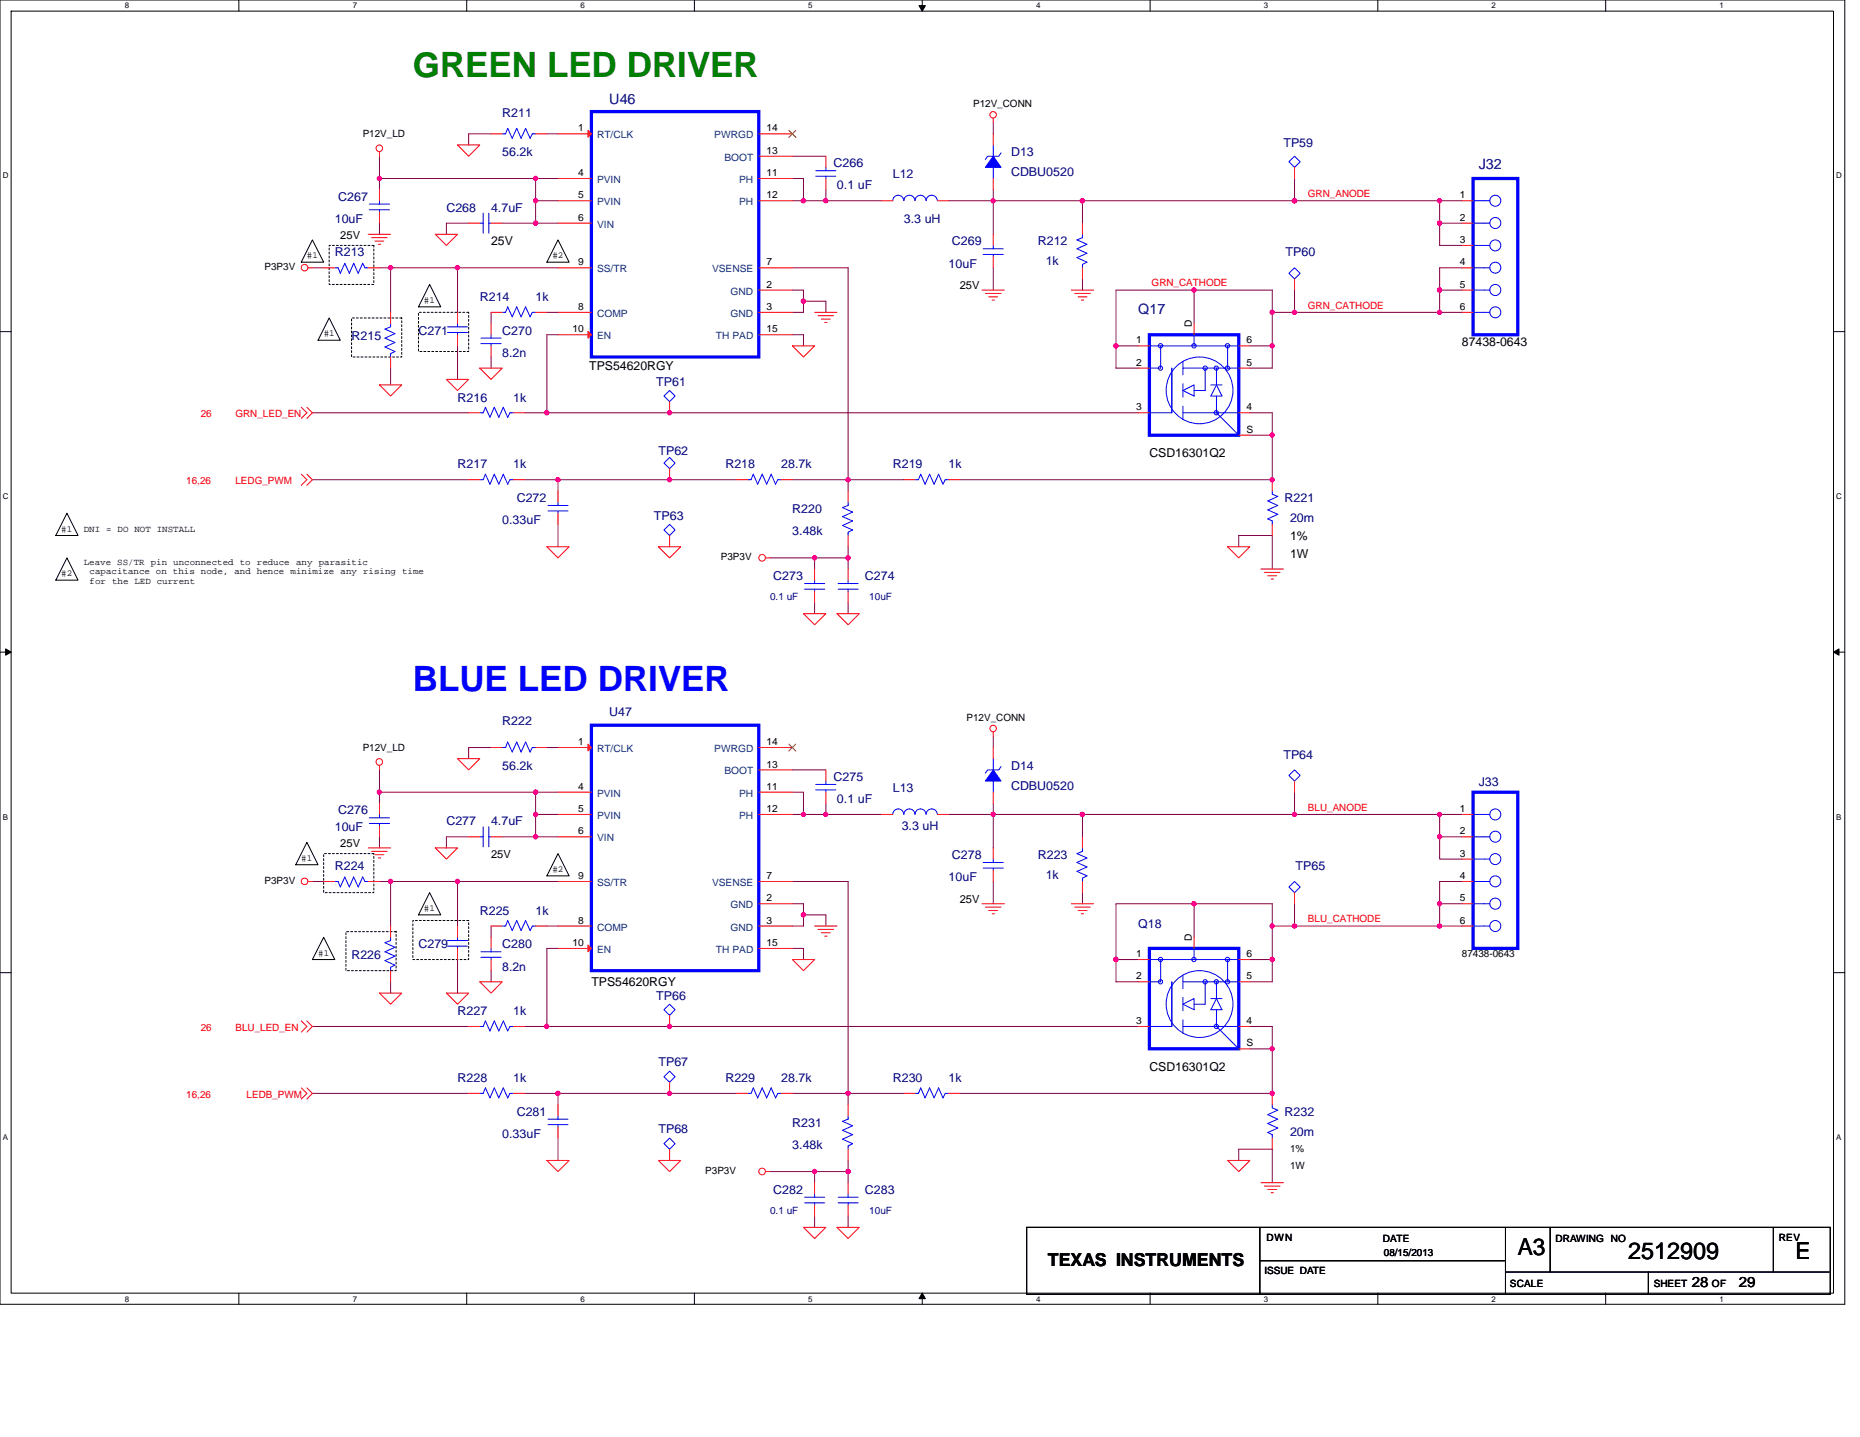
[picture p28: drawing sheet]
<svg xmlns="http://www.w3.org/2000/svg" width="279mm" height="216mm" viewBox="0 0 279 216" stroke-linecap="round" stroke-linejoin="round" font-family="sans-serif">
<defs><g id="words">
<text font-size="5.2" fill="#008000" x="62" y="11.6">GREEN LED DRIVER</text>
<text font-size="5.2" fill="#00f" x="62" y="103.8">BLUE LED DRIVER</text>
<g font-size="3.5">
<text x="228" y="188.6">A3</text>
<text x="244.6" y="189.2">2512909</text>
<text x="269.7" y="189.2">E</text>
</g>
<text font-size="2.7" x="157.4" y="190.2">TEXAS INSTRUMENTS</text>
<g font-size="2.2" fill="#000080">
<text x="91.5" y="15.7">U46</text>
<text x="222.1" y="25.4">J32</text>
<text x="171" y="47.2">Q17</text>
</g>
<g font-size="2.2">
<text x="254.1" y="193.4">28</text>
<text x="261.2" y="193.4">29</text>
</g>
<g font-size="1.8" fill="#000080">
<text x="75.4" y="17.6">R211</text>
<text x="75.4" y="23.4">56.2k</text>
<text x="151.9" y="23.4">D13</text>
<text x="192.8" y="22.1">TP59</text>
<text x="125.2" y="25.1">C266</text>
<text x="125.7" y="28.5">0.1 uF</text>
<text x="134.1" y="26.8">L12</text>
<text x="151.9" y="26.5">CDBU0520</text>
<text x="50.3" y="33.5">10uF</text>
<text x="50.8" y="30.1">C267</text>
<text x="67.1" y="31.8">C268</text>
<text x="73.8" y="31.8">4.7uF</text>
<text x="135.8" y="33.5">3.3 uH</text>
<text x="50.3" y="38.5">R213</text>
<text x="142.5" y="40.2">10uF</text>
<text x="143" y="36.9">C269</text>
<text x="155.9" y="36.9">R212</text>
<text x="157.1" y="39.9">1k</text>
<text x="193.1" y="38.5">TP60</text>
<text x="72.1" y="45.2">R214</text>
<text x="80.5" y="45.2">1k</text>
<text x="52.8" y="51.1">R215</text>
<text x="62.9" y="50.3">C271</text>
<text x="75.4" y="50.3">C270</text>
<text x="75.4" y="53.6">8.2n</text>
<text x="98.6" y="58">TP61</text>
<text x="68.7" y="60.3">R216</text>
<text x="77.1" y="60.3">1k</text>
<text x="68.7" y="70.4">R217</text>
<text x="77.1" y="70.4">1k</text>
<text x="98.9" y="68.4">TP62</text>
<text x="109" y="70.4">R218</text>
<text x="117.3" y="70.4">28.7k</text>
<text x="134.1" y="70.4">R219</text>
<text x="142.5" y="70.4">1k</text>
<text x="77.6" y="75.4">C272</text>
<text x="119" y="77.1">R220</text>
<text x="193" y="75.4">R221</text>
<text x="75.4" y="78.8">0.33uF</text>
<text x="98.2" y="78.1">TP63</text>
<text x="119" y="80.4">3.48k</text>
<text x="193.8" y="78.4">20m</text>
<text x="116.2" y="87.1">C273</text>
<text x="129.9" y="87.1">C274</text>
<text x="91.5" y="107.6">U47</text>
<text x="75.4" y="108.9">R222</text>
<text x="192.8" y="114">TP64</text>
<text x="75.4" y="115.6">56.2k</text>
<text x="125.2" y="117.3">C275</text>
<text x="134.1" y="119">L13</text>
<text x="151.9" y="115.6">D14</text>
<text x="151.9" y="118.7">CDBU0520</text>
<text x="222.1" y="118.2">J33</text>
<text x="50.3" y="124.9">10uF</text>
<text x="50.8" y="122.3">C276</text>
<text x="67.1" y="124">C277</text>
<text x="73.8" y="124">4.7uF</text>
<text x="125.7" y="120.7">0.1 uF</text>
<text x="135.4" y="124.7">3.3 uH</text>
<text x="50.3" y="130.7">R224</text>
<text x="143" y="129.1">C278</text>
<text x="155.9" y="129.1">R223</text>
<text x="194.6" y="130.7">TP65</text>
<text x="72.1" y="137.4">R225</text>
<text x="80.5" y="137.4">1k</text>
<text x="142.5" y="132.4">10uF</text>
<text x="157.1" y="132.1">1k</text>
<text x="62.9" y="142.5">C279</text>
<text x="75.4" y="142.5">C280</text>
<text x="171" y="139.4">Q18</text>
<text x="52.8" y="144.1">R226</text>
<text x="75.4" y="145.8">8.2n</text>
<text x="68.7" y="152.5">R227</text>
<text x="77.1" y="152.5">1k</text>
<text x="98.6" y="150.2">TP66</text>
<text x="98.9" y="160.2">TP67</text>
<text x="68.7" y="162.6">R228</text>
<text x="77.1" y="162.6">1k</text>
<text x="77.6" y="167.6">C281</text>
<text x="109" y="162.6">R229</text>
<text x="117.3" y="162.6">28.7k</text>
<text x="134.1" y="162.6">R230</text>
<text x="142.5" y="162.6">1k</text>
<text x="193" y="167.6">R232</text>
<text x="75.4" y="171">0.33uF</text>
<text x="98.9" y="170.3">TP68</text>
<text x="119" y="172.6">3.48k</text>
<text x="119" y="169.3">R231</text>
<text x="193.8" y="170.6">20m</text>
<text x="116.2" y="179.3">C282</text>
<text x="129.9" y="179.3">C283</text>
</g>
<g font-size="1.8">
<text x="73.8" y="36.9">25V</text>
<text x="219.6" y="51.9">87438-0643</text>
<text x="88.5" y="55.6">TPS54620RGY</text>
<text x="172.7" y="68.7">CSD16301Q2</text>
<text x="193.8" y="81.1">1%</text>
<text x="193.8" y="83.8">1W</text>
<text x="88.8" y="148.2">TPS54620RGY</text>
<text x="172.7" y="160.9">CSD16301Q2</text>
</g>
<g font-size="1.7">
<text x="51.1" y="35.9">25V</text>
<text x="144.2" y="43.4">25V</text>
<text x="51.1" y="127.2">25V</text>
<text x="73.8" y="128.9">25V</text>
<text x="144.2" y="135.6">25V</text>
</g>
<g font-size="1.5">
<text x="146.2" y="16.1">P12V_CONN</text>
<text x="54.5" y="20.6">P12V_LD</text>
<text x="86.8" y="19.7">1</text>
<text x="115.1" y="19.7">14</text>
<text x="115.1" y="23.1">13</text>
<text x="86.8" y="26.5">4</text>
<text x="86.8" y="29.8">5</text>
<text x="115.1" y="29.8">12</text>
<text x="115.1" y="26.5">11</text>
<text x="219.3" y="29.8">1</text>
<text x="86.8" y="33.2">6</text>
<text x="219.3" y="33.2">2</text>
<text x="39.7" y="40.6">P3P3V</text>
<text x="86.8" y="39.9">9</text>
<text x="115.1" y="39.9">7</text>
<text x="219.3" y="39.9">4</text>
<text x="219.3" y="36.5">3</text>
<text x="86.8" y="46.6">8</text>
<text x="115.1" y="43.2">2</text>
<text x="115.1" y="46.6">3</text>
<text x="219.3" y="46.6">6</text>
<text x="219.3" y="43.2">5</text>
<text x="86" y="49.9">10</text>
<text x="115.1" y="49.9">15</text>
<text x="170.6" y="51.6">1</text>
<text x="179" y="49.1" transform="rotate(-90 179 49.1)">D</text>
<text x="187.2" y="51.6">6</text>
<text x="170.6" y="54.9">2</text>
<text x="187.2" y="54.9">5</text>
<text x="170.6" y="61.7">3</text>
<text x="187.2" y="61.7">4</text>
<text x="187.2" y="65">S</text>
<text x="108.3" y="84.2">P3P3V</text>
<text x="54.5" y="112.8">P12V_LD</text>
<text x="86.8" y="112">1</text>
<text x="115.1" y="112">14</text>
<text x="145.2" y="108.3">P12V_CONN</text>
<text x="86.8" y="118.7">4</text>
<text x="115.1" y="118.7">11</text>
<text x="115.1" y="115.3">13</text>
<text x="86.8" y="125.4">6</text>
<text x="86.8" y="122">5</text>
<text x="115.1" y="122">12</text>
<text x="219.3" y="125.4">2</text>
<text x="219.3" y="122">1</text>
<text x="219.3" y="128.7">3</text>
<text x="39.7" y="132.8">P3P3V</text>
<text x="86.8" y="132.1">9</text>
<text x="115.1" y="132.1">7</text>
<text x="115.1" y="135.4">2</text>
<text x="219.3" y="135.4">5</text>
<text x="219.3" y="132.1">4</text>
<text x="86" y="142.1">10</text>
<text x="86.8" y="138.8">8</text>
<text x="115.1" y="138.8">3</text>
<text x="115.1" y="142.1">15</text>
<text x="170.6" y="143.8">1</text>
<text x="179" y="141.3" transform="rotate(-90 179 141.3)">D</text>
<text x="187.2" y="143.8">6</text>
<text x="219.3" y="138.8">6</text>
<text x="219.6" y="143.8">87438-0643</text>
<text x="170.6" y="147.2">2</text>
<text x="187.2" y="147.2">5</text>
<text x="170.6" y="153.9">3</text>
<text x="187.2" y="153.9">4</text>
<text x="187.2" y="157.2">S</text>
<text x="193.8" y="173">1%</text>
<text x="105.9" y="176.4">P3P3V</text>
<text x="193.8" y="175.7">1W</text>
<text x="189.9" y="191.5">ISSUE DATE</text>
<text x="190.3" y="186.4">DWN</text>
<text x="207.7" y="186.6">DATE</text>
<text x="207.9" y="188.8">08/15/2013</text>
<text x="233.7" y="186.6">DRAWING</text>
<text x="242" y="186.6">NO</text>
<text x="267.2" y="186.4">REV</text>
<text x="226.8" y="193.3">SCALE</text>
<text x="248.4" y="193.3">SHEET</text>
<text x="257.2" y="193.3">OF</text>
</g>
<g font-size="1.5" fill="#004080">
<text x="89.7" y="20.8">RT/CLK</text>
<text x="107.3" y="20.8">PWRGD</text>
<text x="89.7" y="27.5">PVIN</text>
<text x="108.8" y="24.2">BOOT</text>
<text x="111" y="27.5">PH</text>
<text x="89.7" y="34.2">VIN</text>
<text x="89.7" y="30.8">PVIN</text>
<text x="111" y="30.8">PH</text>
<text x="89.7" y="40.9">SS/TR</text>
<text x="107" y="40.9">VSENSE</text>
<text x="89.7" y="47.6">COMP</text>
<text x="109.7" y="44.3">GND</text>
<text x="109.7" y="47.6">GND</text>
<text x="89.7" y="51">EN</text>
<text x="107.5" y="51">TH PAD</text>
<text x="89.7" y="113">RT/CLK</text>
<text x="107.3" y="113">PWRGD</text>
<text x="89.7" y="119.7">PVIN</text>
<text x="108.8" y="116.4">BOOT</text>
<text x="111" y="119.7">PH</text>
<text x="89.7" y="123">PVIN</text>
<text x="111" y="123">PH</text>
<text x="89.7" y="126.4">VIN</text>
<text x="89.7" y="133.1">SS/TR</text>
<text x="107" y="133.1">VSENSE</text>
<text x="109.7" y="136.5">GND</text>
<text x="89.7" y="143.2">EN</text>
<text x="89.7" y="139.8">COMP</text>
<text x="107.5" y="143.2">TH PAD</text>
<text x="109.7" y="139.8">GND</text>
</g>
<g font-size="1.5" fill="#f00">
<text x="196.5" y="29.6">GRN_ANODE</text>
<text x="173" y="43">GRN_CATHODE</text>
<text x="196.5" y="46.4">GRN_CATHODE</text>
<text x="30.2" y="62.7">26</text>
<text x="35.4" y="62.7">GRN_LED_EN</text>
<text x="28" y="72.8">16,26</text>
<text x="35.4" y="72.8">LEDG_PWM</text>
<text x="196.5" y="121.8">BLU_ANODE</text>
<text x="196.5" y="138.6">BLU_CATHODE</text>
<text x="30.2" y="154.9">26</text>
<text x="35.4" y="154.9">BLU_LED_EN</text>
<text x="28" y="165">16,26</text>
<text x="37" y="165">LEDB_PWM</text>
</g>
<g font-size="1.5" fill="#000080">
<text x="115.7" y="90.2">0.1 uF</text>
<text x="130.6" y="90.2">10uF</text>
<text x="115.7" y="182.4">0.1 uF</text>
<text x="130.6" y="182.4">10uF</text>
</g>
<g font-size="1.4">
<text x="46.1" y="38.8">#1</text>
<text x="83" y="38.8">#2</text>
<text x="63.7" y="45.5">#1</text>
<text x="48.6" y="50.5">#1</text>
<text x="9.2" y="79.9">#1</text>
<text x="12.6" y="79.9">DNI = DO NOT INSTALL</text>
<text x="9.2" y="86.6">#2</text>
<text x="12.6" y="84.9">Leave SS/TR pin unconnected to reduce any parasitic</text>
<text x="13.5" y="86.3">capacitance on this node, and hence minimize any rising time</text>
<text x="13.5" y="87.7">for the LED current</text>
<text x="45.3" y="129.3">#1</text>
<text x="83" y="131">#2</text>
<text x="63.7" y="136.9">#1</text>
<text x="47.8" y="143.6">#1</text>
</g>
<g font-size="1.2">
<text x="18.8" y="1.3">8</text>
<text x="53" y="1.3">7</text>
<text x="87.2" y="1.3">6</text>
<text x="121.4" y="1.3">5</text>
<text x="155.6" y="1.3">4</text>
<text x="189.9" y="1.3">3</text>
<text x="224.1" y="1.3">2</text>
<text x="258.3" y="1.3">1</text>
<text x=".4" y="26.8">D</text>
<text x="275.8" y="26.8">D</text>
<text x=".4" y="75">C</text>
<text x="275.8" y="75">C</text>
<text x=".4" y="123.1">B</text>
<text x="275.8" y="123.1">B</text>
<text x=".4" y="171.3">A</text>
<text x="275.8" y="171.3">A</text>
<text x="18.8" y="195.6">8</text>
<text x="53" y="195.6">7</text>
<text x="87.2" y="195.6">6</text>
<text x="121.4" y="195.6">5</text>
<text x="155.6" y="195.6">4</text>
<text x="189.9" y="195.6">3</text>
<text x="224.1" y="195.6">2</text>
<text x="258.3" y="195.6">1</text>
</g>
</g></defs>
<path d="M0 0h277.1v196h-277.1zM1.7 1.7h273.7v192.6h-273.7z" fill="none" stroke="#000" stroke-width=".15"/>
<g fill="#fff">
<path d="M18.8 .2h.6v1.3h-.6z"/>
<path d="M18.8 194.5h.6v1.3h-.6z"/>
</g>
<path d="M35.9 0v1.7M35.9 194.3v1.7" fill="none" stroke="#000" stroke-width=".15"/>
<g fill="#fff">
<path d="M53 .2h.6v1.3h-.6z"/>
<path d="M53 194.5h.6v1.3h-.6z"/>
</g>
<path d="M70.1 0v1.7M70.1 194.3v1.7" fill="none" stroke="#000" stroke-width=".15"/>
<g fill="#fff">
<path d="M87.2 .2h.7v1.3h-.7z"/>
<path d="M87.2 194.5h.7v1.3h-.7z"/>
</g>
<path d="M104.3 0v1.7M104.3 194.3v1.7" fill="none" stroke="#000" stroke-width=".15"/>
<g fill="#fff">
<path d="M121.4 .2h.7v1.3h-.7z"/>
<path d="M121.4 194.5h.7v1.3h-.7z"/>
</g>
<path d="M138.5 0v1.7M138.5 194.3v1.7" fill="none" stroke="#000" stroke-width=".15"/>
<path d="M138 .8h1l-.5 .9zM138.5 194.3l.5 .8h-1z" fill="#000" stroke="#000" stroke-width=".15"/>
<g fill="#fff">
<path d="M155.6 .2h.7v1.3h-.7z"/>
<path d="M155.6 194.5h.7v1.3h-.7z"/>
</g>
<path d="M172.8 0v1.7M172.8 194.3v1.7" fill="none" stroke="#000" stroke-width=".15"/>
<g fill="#fff">
<path d="M189.9 .2h.6v1.3h-.6z"/>
<path d="M189.9 194.5h.6v1.3h-.6z"/>
</g>
<path d="M207 0v1.7M207 194.3v1.7" fill="none" stroke="#000" stroke-width=".15"/>
<g fill="#fff">
<path d="M224.1 .2h.6v1.3h-.6z"/>
<path d="M224.1 194.5h.6v1.3h-.6z"/>
</g>
<path d="M241.2 0v1.7M241.2 194.3v1.7" fill="none" stroke="#000" stroke-width=".15"/>
<g fill="#fff">
<path d="M258.3 .2h.7v1.3h-.7z"/>
<path d="M258.3 194.5h.7v1.3h-.7z"/>
<path d="M.4 25.7h.9v1.4h-.9z"/>
<path d="M275.8 25.7h.9v1.4h-.9z"/>
<path d="M.4 73.9h.9v1.3h-.9z"/>
<path d="M275.8 73.9h.9v1.3h-.9z"/>
</g>
<path d="M0 49.8h1.7M275.4 49.8h1.7" fill="none" stroke="#000" stroke-width=".15"/>
<g fill="#fff">
<path d="M.4 122h.8v1.4h-.8z"/>
<path d="M275.8 122h.8v1.4h-.8z"/>
</g>
<path d="M0 98h1.7M275.4 98h1.7" fill="none" stroke="#000" stroke-width=".15"/>
<path d="M.8 97.5l.9 .5-.9 .4zM275.4 98l.8-.5v.9z" fill="#000" stroke="#000" stroke-width=".15"/>
<g fill="#fff">
<path d="M.4 170.2h.8v1.3h-.8z"/>
<path d="M275.8 170.2h.8v1.3h-.8z"/>
</g>
<g fill="none" stroke="#000" stroke-width=".15">
<path d="M46.9 36l1.7 3.4h-3.3zM83.8 36l1.7 3.4h-3.4zM49.4 47.8l1.7 3.3h-3.3zM64.5 42.7l1.7 3.4h-3.3zM10.1 77.1l1.6 3.4h-3.3zM10.1 83.8l1.6 3.4h-3.3zM46.1 126.6l1.7 3.3h-3.4zM64.5 134.1l1.7 3.4h-3.3zM83.8 128.2l1.7 3.4h-3.4zM0 146.1h1.7M48.6 140.8l1.7 3.4h-3.4zM275.4 146.1h1.7"/>
<path d="M154.2 184.4h120.7v10.1h-120.7zM189.3 184.4v10.1M189.3 189.4h36.8M226.1 184.4v10.1M226.1 191.1h6.8M232.9 184.4v6.7h41.9M247.6 191.1v3.4M266.4 184.4v6.7"/>
</g>
<path d="M49.4 36.9h6.8v5.8h-6.8zM52.8 47.8h7.5v5.8h-7.5zM62.9 46.9h7.5v5.9h-7.5zM48.6 128.2h7.6v5.9h-7.6zM52 140h7.5v5.8h-7.5zM62 138.3h8.4v5.9h-8.4z" fill="none" stroke="#000" stroke-width=".15" stroke-dasharray=".3 .3"/>
<g fill="none" stroke="#800040" stroke-width=".15">
<path d="M149.2 18.4v1.7M57 26.8h23.5M57 26.8v1.7M57 33.5v1.7M57 23.5v3.3M70.4 33.5h-3.3v1.7M73.8 20.1h-3.4v1.7M75.4 33.5h5.1M80.5 30.2v3.3M80.5 33.5h3.3M80.5 26.8h3.3M80.5 26.8v3.4h3.3"/>
<path d="M82.1 20.1h1.7M119 26.8h1.7v3.4M119 30.2h1.7M119 23.5h5.1M120.7 30.2h3.4M124.1 28.5v1.7M124.1 30.2h8.3M142.5 30.2h6.7M149.2 28.5v1.7M149.2 30.2v5M149.2 30.2h13.4v3.3M162.6 30.2h31.9"/>
<path d="M194.5 26.8v3.4M194.5 30.2h21.8M216.3 33.5v3.4h3.3M216.3 33.5h3.3M216.3 30.2v3.3M216.3 30.2h3.3M46.9 40.2h1.7M57 40.2h1.7M58.7 40.2v6.7M58.7 40.2h10v6.7M58.7 55.3v2.5M68.7 40.2h15.1"/>
<path d="M68.7 52v5M73.8 53.6v1.7M73.8 46.9v1.7M82.1 46.9h1.7M83.8 50.3h-1.7v11.7M119 50.3h1.7v1.7M119 43.6h1.7v3.3h-1.7M119 40.2h8.4v31.9h8.4M120.7 45.3h3.4v1.6M149.2 40.2v3.4M162.6 41.9v1.7M167.6 52v3.3h3.4"/>
<path d="M167.6 52h3.4M179.4 43.6h11.7v3.3M179.4 43.6h-11.8v8.4M179.4 43.6v5M187.7 52h3.4M191.1 46.9v5.1M191.1 46.9h3.4M191.1 52v3.3h-3.4M194.5 43.6v3.3M194.5 46.9h21.8M216.3 43.6v3.3M216.3 43.6h3.3"/>
<path d="M216.3 46.9h3.3M219.6 40.2h-3.3v3.4M46.9 72.1h23.5M46.9 62h23.5M78.8 72.1h5v1.7M78.8 62h3.3M82.1 62h88.9M83.8 72.1h26.8M83.8 78.8v3.3M119 72.1h8.4v1.7M187.7 62h3.4v3.4M187.7 65.4h3.4"/>
<path d="M191.1 65.4v6.7h-46.9M115.7 83.8h6.7M122.4 83.8h5M122.4 83.8v1.7M122.4 90.5v1.7M127.4 83.8v1.7M127.4 90.5v1.7M127.4 82.1v1.7M186.1 82.1v-1.6h5v5M57 119h23.5M57 119v1.7M57 115.7v3.3"/>
<path d="M73.8 112.3h-3.4v1.7M80.5 119v3.4h3.3M80.5 119h3.3M82.1 112.3h1.7M119 119h1.7v3.4M119 115.7h5.1M149.2 110.6v1.7M194.5 119v3.4M46.9 132.4h1.7M57 125.7v1.7M57 132.4h1.7M58.7 132.4v6.7"/>
<path d="M58.7 132.4h10v6.7M68.7 132.4h15.1M70.4 125.7h-3.3v1.7M73.8 139.1v1.7M75.4 125.7h5.1M80.5 122.4v3.3M80.5 125.7h3.3M82.1 139.1h1.7M119 135.8h1.7v3.3h-1.7M119 122.4h1.7M119 132.4h8.4v31.9h8.4M120.7 122.4h3.4"/>
<path d="M120.7 137.5h3.4v1.6M124.1 120.7v1.7M124.1 122.4h8.3M142.5 122.4h6.7M149.2 120.7v1.7M149.2 122.4v5M149.2 132.4v3.4M149.2 122.4h13.4v3.3M162.6 122.4h31.9M162.6 134.1v1.7M179.4 135.8h11.7v3.3M179.4 135.8h-11.8v8.4"/>
<path d="M179.4 135.8v5M191.1 139.1h3.4M191.1 139.1v5.1M194.5 135.8v3.3M194.5 139.1h21.8M194.5 122.4h21.8M216.3 122.4h3.3M216.3 139.1h3.3M216.3 125.7v3.4h3.3M216.3 122.4v3.3h3.3M216.3 135.8h3.3M216.3 135.8v3.3"/>
<path d="M219.6 132.4h-3.3v3.4M46.9 154.2h23.5M58.7 147.5v1.7M68.7 144.2v5M73.8 145.8v1.7M78.8 154.2h3.3M83.8 142.5h-1.7v11.7M119 142.5h1.7v1.7M167.6 144.2h3.4M167.6 144.2v3.3h3.4M171 154.2h-88.9M187.7 157.6h3.4"/>
<path d="M187.7 144.2h3.4M187.7 154.2h3.4v3.4M191.1 144.2v3.3h-3.4M191.1 157.6v6.7h-46.9M46.9 164.3h23.5M78.8 164.3h5v1.7M83.8 164.3h26.8M83.8 171v3.3M115.7 176h6.7M119 164.3h8.4v1.7M122.4 176h5M122.4 176v1.7"/>
<path d="M127.4 176v1.7M127.4 174.3v1.7M186.1 174.3v-1.6h5v5M122.4 182.7v1.7M127.4 182.7v1.7"/>
</g>
<g fill="#f0f" stroke="#f0f" stroke-width=".15">
<circle cx="191.1" cy="46.9" r=".32"/>
<circle cx="100.6" cy="62" r=".33"/>
<circle cx="124" cy="30.2" r=".32"/>
<circle cx="191.1" cy="52" r=".32"/>
<circle cx="167.6" cy="52" r=".33"/>
<circle cx="179.4" cy="43.6" r=".33"/>
<circle cx="162.6" cy="30.2" r=".33"/>
<circle cx="149.2" cy="30.2" r=".32"/>
<circle cx="80.4" cy="33.5" r=".32"/>
<circle cx="80.5" cy="30.2" r=".32"/>
<circle cx="80.4" cy="26.8" r=".32"/>
<circle cx="57" cy="26.8" r=".32"/>
<circle cx="120.7" cy="30.2" r=".33"/>
<circle cx="83.8" cy="72.1" r=".33"/>
<circle cx="82.1" cy="62" r=".32"/>
<circle cx="191.1" cy="72.1" r=".32"/>
<circle cx="191.1" cy="65.4" r=".32"/>
<circle cx="127.4" cy="72.1" r=".33"/>
<circle cx="100.6" cy="72.1" r=".33"/>
<circle cx="120.7" cy="45.2" r=".33"/>
<circle cx="194.4" cy="30.2" r=".33"/>
<circle cx="216.2" cy="33.5" r=".32"/>
<circle cx="216.2" cy="43.6" r=".32"/>
<circle cx="68.7" cy="40.2" r=".33"/>
<circle cx="58.7" cy="40.2" r=".33"/>
<circle cx="100.6" cy="154.2" r=".33"/>
<circle cx="124" cy="122.4" r=".32"/>
<circle cx="167.6" cy="144.2" r=".33"/>
<circle cx="191.1" cy="144.2" r=".32"/>
<circle cx="179.4" cy="135.8" r=".33"/>
<circle cx="162.6" cy="122.4" r=".33"/>
<circle cx="149.2" cy="122.4" r=".32"/>
<circle cx="120.7" cy="122.4" r=".33"/>
<circle cx="80.4" cy="125.7" r=".32"/>
<circle cx="80.5" cy="122.4" r=".32"/>
<circle cx="80.4" cy="119" r=".32"/>
<circle cx="57" cy="119" r=".32"/>
<circle cx="83.8" cy="164.3" r=".33"/>
<circle cx="82.1" cy="154.2" r=".32"/>
<circle cx="191.1" cy="164.3" r=".32"/>
<circle cx="191.1" cy="157.6" r=".32"/>
<circle cx="127.4" cy="164.3" r=".33"/>
<circle cx="100.6" cy="164.3" r=".33"/>
<circle cx="120.7" cy="137.4" r=".33"/>
<circle cx="216.2" cy="122.4" r=".32"/>
<circle cx="216.2" cy="139.1" r=".32"/>
<circle cx="216.2" cy="125.7" r=".32"/>
<circle cx="216.2" cy="135.8" r=".32"/>
<circle cx="68.7" cy="132.4" r=".33"/>
<circle cx="58.7" cy="132.4" r=".33"/>
<circle cx="194.4" cy="139.1" r=".33"/>
<circle cx="194.4" cy="122.4" r=".33"/>
<circle cx="191.1" cy="139.1" r=".32"/>
<circle cx="216.2" cy="30.2" r=".32"/>
<circle cx="194.4" cy="46.9" r=".33"/>
<circle cx="216.2" cy="46.9" r=".32"/>
<circle cx="127.4" cy="176" r=".33"/>
<circle cx="122.4" cy="176" r=".32"/>
<circle cx="127.4" cy="83.8" r=".33"/>
<circle cx="122.4" cy="83.8" r=".32"/>
</g>
<g fill="none" stroke="#f00" stroke-width=".15">
<path d="M149.2 17.8v.6M55.3 35.2h3.4M55.8 35.7h2.4M56.3 36.2h1.4M56.8 36.7h.4M57 22.8v.7M57 31.9v1.6M57 28.5v1.7M65.4 35.2h3.3l-1.6 1.7zM68.7 21.8h3.4l-1.7 1.7zM70.4 33.5h1.7M73.8 20.1h1.6"/>
<path d="M73.8 33.5h1.6M80.5 20.1h1.6M83.8 26.8h5M83.8 33.5h5M83.8 30.2h5M83.8 20.1h5M114 30.2h5M114 26.8h5M114 23.5h5M114 20.1h5M124.1 26.8v1.7M124.1 23.5v1.6"/>
<path d="M132.4 30.2h1.7M140.8 30.2h1.7M149.2 26.8v1.7M149.2 20.1v1.7M149.2 38.5v1.7M149.2 35.2v1.7M162.6 33.5v1.7M194.5 25.1v1.7M219.6 36.9h1.7M219.6 33.5h1.7M219.6 30.2h1.7M46.3 40.2h.6"/>
<path d="M48.6 40.2h1.7M55.3 40.2h1.7M57 57.8h3.3l-1.6 1.7zM58.7 53.6v1.7M58.7 46.9v1.7M67.1 57h3.3l-1.7 1.7zM68.7 50.3v1.7M68.7 46.9v1.7M72.1 55.3h3.3l-1.6 1.7zM73.8 46.9h1.6M73.8 52v1.6M73.8 48.6v1.7"/>
<path d="M80.5 46.9h1.6M83.8 50.3h5M83.8 40.2h5M83.8 46.9h5M114 40.2h5M114 43.6h5M114 46.9h5M114 50.3h5M119 52h3.4l-1.7 1.6zM122.4 46.9h3.3M122.9 47.4h2.3M123.4 47.9h1.3"/>
<path d="M123.9 48.5h.3M147.5 43.6h3.4M148 44.1h2.4M148.5 44.6h1.4M149 45.1h.4M160.9 43.6h3.4M161.4 44.1h2.4M161.9 44.6h1.4M162.4 45.1h.4M162.6 40.2v1.7M171 52h1.7M171 55.3h1.7"/>
<path d="M179.4 48.6v1.7M186.1 55.3h1.6M186.1 52h1.6M194.5 41.9v1.7M219.6 46.9h1.7M219.6 43.6h1.7M219.6 40.2h1.7M45.3 61.2l.8 .8-.8 .9M45.3 71.2l.8 .9-.8 .8M46.1 61.2l.8 .8-.8 .9M46.1 71.2l.8 .9-.8 .8M70.4 62h1.7"/>
<path d="M70.4 72.1h1.7M77.1 62h1.7M77.1 72.1h1.7M83.8 77.1v1.7M83.8 73.8v1.6M100.6 60.3v1.7M100.6 70.4v1.7M110.6 72.1h1.7M117.3 72.1h1.7M127.4 73.8v1.6M135.8 72.1h1.7M142.5 72.1h1.7"/>
<path d="M171 62h1.7M186.1 62h1.6M186.1 65.4h1.6M191.1 78.8v1.7M191.1 72.1v1.7M82.1 82.1h3.4l-1.7 1.7zM98.9 82.1h3.4l-1.7 1.7zM100.6 80.5v1.6M115 83.8h.7M120.7 92.2h3.4l-1.7 1.7zM122.4 88.8v1.7M122.4 85.5v1.7"/>
<path d="M125.7 92.2h3.4l-1.7 1.7zM127.4 80.5v1.6M127.4 88.8v1.7M127.4 85.5v1.7M184.4 82.1h3.3l-1.6 1.7zM189.4 85.5h3.4M189.9 86h2.4M190.4 86.5h1.4M190.9 87h.4M57 115v.7M68.7 114h3.4l-1.7 1.7zM73.8 112.3h1.6"/>
<path d="M80.5 112.3h1.6M83.8 119h5M83.8 112.3h5M114 119h5M114 115.7h5M114 112.3h5M124.1 119v1.7M124.1 115.7v1.6M149.2 110v.6M149.2 119v1.7M149.2 112.3v1.7M194.5 117.3v1.7"/>
<path d="M46.3 132.4h.6M48.6 132.4h1.7M55.3 127.4h3.4M55.3 132.4h1.7M55.8 127.9h2.4M56.3 128.4h1.4M56.8 128.9h.4M57 124.1v1.6M57 120.7v1.7M58.7 139.1v1.7M65.4 127.4h3.3l-1.6 1.7zM68.7 139.1v1.7"/>
<path d="M70.4 125.7h1.7M73.8 139.1h1.6M73.8 125.7h1.6M80.5 139.1h1.6M83.8 125.7h5M83.8 122.4h5M83.8 132.4h5M83.8 139.1h5M114 132.4h5M114 122.4h5M114 135.8h5M114 139.1h5"/>
<path d="M122.4 139.1h3.3M122.9 139.6h2.3M132.4 122.4h1.7M140.8 122.4h1.7M147.5 135.8h3.4M148 136.3h2.4M148.5 136.8h1.4M149 137.3h.4M149.2 130.7v1.7M149.2 127.4v1.7M160.9 135.8h3.4M161.4 136.3h2.4"/>
<path d="M161.9 136.8h1.4M162.4 137.3h.4M162.6 132.4v1.7M162.6 125.7v1.7M194.5 134.1v1.7M219.6 139.1h1.7M219.6 135.8h1.7M219.6 132.4h1.7M219.6 129.1h1.7M219.6 125.7h1.7M219.6 122.4h1.7M45.3 153.4l.8 .8-.8 .9"/>
<path d="M46.1 153.4l.8 .8-.8 .9M57 149.2h3.3l-1.6 1.7zM58.7 145.8v1.7M67.1 149.2h3.3l-1.7 1.7zM68.7 142.5v1.7M70.4 154.2h1.7M72.1 147.5h3.3l-1.6 1.7zM73.8 144.2v1.6M73.8 140.8v1.7M77.1 154.2h1.7M83.8 142.5h5M100.6 152.5v1.7"/>
<path d="M114 142.5h5M119 144.2h3.4l-1.7 1.6zM123.4 140.1h1.3M123.9 140.7h.3M171 144.2h1.7M171 147.5h1.7M171 154.2h1.7M179.4 140.8v1.7M186.1 154.2h1.6M186.1 147.5h1.6M186.1 144.2h1.6M186.1 157.6h1.6"/>
<path d="M45.3 163.4l.8 .9-.8 .8M46.1 163.4l.8 .9-.8 .8M70.4 164.3h1.7M77.1 164.3h1.7M82.1 174.3h3.4l-1.7 1.7zM83.8 169.3v1.7M83.8 166v1.6M98.9 174.3h3.4l-1.7 1.7zM100.6 162.6v1.7M100.6 172.7v1.6M110.6 164.3h1.7M115 176h.7"/>
<path d="M117.3 164.3h1.7M122.4 177.7v1.7M127.4 177.7v1.7M127.4 172.7v1.6M127.4 166v1.6M135.8 164.3h1.7M142.5 164.3h1.7M184.4 174.3h3.3l-1.6 1.7zM189.4 177.7h3.4M189.9 178.2h2.4M190.4 178.7h1.4M190.9 179.2h.4"/>
<path d="M191.1 171v1.7M191.1 164.3v1.7M120.7 184.4h3.4l-1.7 1.7zM122.4 181v1.7M125.7 184.4h3.4l-1.7 1.7zM127.4 181v1.7"/>
<circle cx="149.2" cy="17.2" r=".49"/>
<circle cx="57" cy="22.3" r=".49"/>
<circle cx="45.8" cy="40.2" r=".49"/>
<circle cx="114.5" cy="83.8" r=".5"/>
<circle cx="57" cy="114.5" r=".49"/>
<circle cx="149.2" cy="109.5" r=".49"/>
<circle cx="45.8" cy="132.4" r=".49"/>
<circle cx="114.5" cy="176" r=".5"/>
</g>
<g fill="none" stroke="#00f" stroke-width=".15">
<path d="M55.5 30.7h3M55.5 31.5h3M57 31.5v.4M57 30.2v.5M72.1 33.5h.5M72.6 32v3M73.4 32v3M73.4 33.5h.4M75.4 20.1h.5l.4-.8 .6 1.5 .7-1.5 .7 1.5 .7-1.5 .6 1.5 .4-.7h.5M122.5 25.7h3.1M122.5 26.5h3.1M124.1 26.5v.3"/>
<path d="M124.1 25.1v.6M135.8 30.1a.83 .83 0 0 0-.9-.8 .83 .83 0 0 0-.8 .8M139.1 30.1a.84 .84 0 0 0-.8-.8 .84 .84 0 0 0-.9 .8 .83 .83 0 0 0-.8-.8 .83 .83 0 0 0-.8 .8M140.8 30.1a.84 .84 0 0 0-.8-.8 .84 .84 0 0 0-.9 .8M147.7 37.4h3M147.7 38.2h3M149.2 25.1v1.7M149.2 21.8v1.7M149.2 38.2v.3M149.2 36.9v.5M150.4 23l-.4 .5h-1.6l-.4 .5M162.6 35.2v.5l-.8 .3 1.5 .7-1.5 .7 1.5 .7-1.5 .6 1.5 .7-.7 .3v.5"/>
<path d="M193.6 24.3l.9-.8 .8 .8-.8 .8zM221.3 36.9h2.5M221.3 33.5h2.5M221.3 30.2h2.5M50.3 40.2h.5l.3 .9 .7-1.5 .7 1.5 .6-1.5 .7 1.5 .7-1.5 .3 .6h.5M58.7 48.6v.5l-.9 .3 1.5 .7-1.5 .7 1.5 .7-1.5 .6 1.5 .7-.6 .3v.5M67.2 49.1h3M67.2 50h3M68.7 50v.3M68.7 48.6v.5M72.2 50.8h3.1M72.2 51.6h3.1"/>
<path d="M73.8 51.6v.4M73.8 50.3v.5M75.4 46.9h.5l.4-.8 .6 1.5 .7-1.5 .7 1.5 .7-1.5 .6 1.5 .4-.7h.5M99.7 59.5l.9-.8 .8 .8-.8 .8zM172.7 52h11.7v3.3M174.3 52v3.3h-1.6M176 55.3v6.7zM177.7 55.3h5M177.7 58.7l1.7-.9v1.7zM177.7 54.3v2M177.7 57.7v2M179.4 50.3v1.7"/>
<path d="M181 55.3v3.4h-1.6M181.9 57.8h1.7M182.7 55.3h3.4M182.7 55.3v2.5M182.7 59.5v2.5M182.7 57.8l.9 1.7h-1.7zM184.4 52h1.7M193.6 41.1l.9-.9 .8 .9-.8 .8zM221.3 46.9h2.5M221.3 43.6h2.5M221.3 40.2h2.5M72.1 62h.5l.3-.8 .7 1.5 .7-1.5 .6 1.5 .7-1.5 .7 1.5 .3-.7h.5"/>
<path d="M72.1 72.1h.5l.3-.9 .7 1.5 .7-1.5 .6 1.5 .7-1.5 .7 1.5 .3-.6h.5M82.3 75.9h3M82.3 76.8h3M83.8 76.8v.3M83.8 75.4v.5M99.7 79.6l.9-.8 .8 .8-.8 .9zM99.7 69.6l.9-.9 .8 .9-.8 .8zM112.3 72.1h.5l.4-.9 .6 1.5 .7-1.5 .7 1.5 .6-1.5 .7 1.5 .3-.6h.5M127.4 75.4v.5l-.8 .4 1.5 .6-1.5 .7 1.5 .7-1.5 .7 1.5 .6-.7 .4v.5M137.5 72.1h.5l.3-.9 .7 1.5 .6-1.5 .7 1.5 .7-1.5 .6 1.5 .4-.6h.5M172.7 62h3.3M177.7 62h5"/>
<path d="M177.7 61v2M182.7 62h3.4M182.7 62l3.4 3.4M191.1 73.8v.5l.8 .3-1.5 .7 1.5 .6-1.5 .7 1.5 .7-1.5 .7 .7 .3v.5M120.9 87.7h3M120.9 88.5h3M122.4 88.5v.3M122.4 87.2v.5M125.9 87.7h3M125.9 88.5h3M127.4 88.5v.3M127.4 87.2v.5"/>
<path d="M75.4 112.3h.5l.4-.8 .6 1.5 .7-1.5 .7 1.5 .7-1.5 .6 1.5 .4-.7h.5M122.5 117.9h3.1M122.5 118.7h3.1M124.1 118.7v.3M124.1 117.3v.6M149.2 117.3v1.7M149.2 114v1.7M150.4 115.2l-.4 .5h-1.6l-.4 .5M193.6 116.5l.9-.8 .8 .8-.8 .8zM50.3 132.4h.5l.3 .9 .7-1.5 .7 1.5 .6-1.5 .7 1.5 .7-1.5 .3 .6h.5M55.5 122.9h3M55.5 123.7h3"/>
<path d="M57 123.7v.4M57 122.4v.5M72.1 125.7h.5M72.6 124.2v3M73.4 124.2v3M73.4 125.7h.4M75.4 139.1h.5l.4-.8 .6 1.5 .7-1.5 .7 1.5 .7-1.5 .6 1.5 .4-.7h.5M135.8 122.3a.83 .83 0 0 0-.9-.8 .83 .83 0 0 0-.8 .8M139.1 122.3a.84 .84 0 0 0-.8-.8 .84 .84 0 0 0-.9 .8 .83 .83 0 0 0-.8-.8 .83 .83 0 0 0-.8 .8M140.8 122.3a.84 .84 0 0 0-.8-.8 .84 .84 0 0 0-.9 .8M147.7 129.6h3M147.7 130.4h3"/>
<path d="M149.2 130.4v.3M149.2 129.1v.5M162.6 127.4v.5l-.8 .3 1.5 .7-1.5 .7 1.5 .7-1.5 .6 1.5 .7-.7 .3v.5M193.6 133.3l.9-.9 .8 .9-.8 .8zM223.8 139.1h-2.5M223.8 135.8h-2.5M223.8 132.4h-2.5M223.8 129.1h-2.5M223.8 125.7h-2.5M223.8 122.4h-2.5M58.7 140.8v.5l-.9 .3 1.5 .7-1.5 .7 1.5 .7-1.5 .6 1.5 .7-.6 .3v.5M67.2 141.3h3"/>
<path d="M67.2 142.2h3M68.7 142.2v.3M68.7 140.8v.5M72.1 154.2h.5l.3-.8 .7 1.5 .7-1.5 .6 1.5 .7-1.5 .7 1.5 .3-.7h.5M72.2 143h3.1M72.2 143.8h3.1M73.8 143.8v.4M73.8 142.5v.5M99.7 151.7l.9-.8 .8 .8-.8 .8zM172.7 144.2h11.7v3.3M172.7 154.2h3.3M174.3 144.2v3.3h-1.6"/>
<path d="M176 147.5v6.7zM177.7 147.5h5M177.7 154.2h5M177.7 150.9l1.7-.9v1.7zM177.7 153.2v2M177.7 146.5v2M177.7 149.9v2M179.4 142.5v1.7M181 147.5v3.4h-1.6M181.9 150h1.7M182.7 147.5h3.4M182.7 147.5v2.5"/>
<path d="M182.7 151.7v2.5M182.7 150l.9 1.7h-1.7zM182.7 154.2h3.4M182.7 154.2l3.4 3.4M184.4 144.2h1.7M72.1 164.3h.5l.3-.9 .7 1.6 .7-1.6 .6 1.6 .7-1.6 .7 1.6 .3-.7h.5M82.3 168.1h3M82.3 169h3M83.8 169v.3M83.8 167.6v.5M99.7 161.8l.9-.9 .8 .9-.8 .8zM99.7 171.8l.9-.8 .8 .8-.8 .9z"/>
<path d="M112.3 164.3h.5l.4-.9 .6 1.6 .7-1.6 .7 1.6 .6-1.6 .7 1.6 .3-.7h.5M120.9 179.9h3M122.4 179.4v.5M125.9 179.9h3M127.4 167.6v.5l-.8 .4 1.5 .6-1.5 .7 1.5 .7-1.5 .7 1.5 .6-.7 .4v.5M127.4 179.4v.5M137.5 164.3h.5l.3-.9 .7 1.6 .6-1.6 .7 1.6 .7-1.6 .6 1.6 .4-.7h.5M191.1 166v.5l.8 .3-1.5 .7 1.5 .6-1.5 .7 1.5 .7-1.5 .7 .7 .3v.5M120.9 180.7h3M122.4 180.7v.3M125.9 180.7h3M127.4 180.7v.3"/>
<circle cx="224.6" cy="33.5" r=".83"/>
<circle cx="224.6" cy="36.9" r=".83"/>
<circle cx="224.6" cy="30.2" r=".83"/>
<circle cx="174.3" cy="52" r=".32"/>
<circle cx="174.3" cy="55.3" r=".32"/>
<circle cx="179.4" cy="52" r=".33"/>
<circle cx="180.2" cy="58.7" r="5"/>
<circle cx="181" cy="55.3" r=".32"/>
<circle cx="182.7" cy="55.3" r=".32"/>
<circle cx="184.4" cy="52" r=".33"/>
<circle cx="184.4" cy="55.3" r=".33"/>
<circle cx="224.6" cy="43.6" r=".83"/>
<circle cx="224.6" cy="46.9" r=".83"/>
<circle cx="224.6" cy="40.2" r=".83"/>
<circle cx="182.7" cy="62" r=".32"/>
<circle cx="224.6" cy="135.8" r=".83"/>
<circle cx="224.6" cy="132.4" r=".83"/>
<circle cx="224.6" cy="122.4" r=".83"/>
<circle cx="224.6" cy="125.7" r=".83"/>
<circle cx="224.6" cy="139.1" r=".83"/>
<circle cx="224.6" cy="129.1" r=".83"/>
<circle cx="174.3" cy="144.2" r=".32"/>
<circle cx="174.3" cy="147.5" r=".32"/>
<circle cx="179.4" cy="144.2" r=".33"/>
<circle cx="180.2" cy="150.9" r="5"/>
<circle cx="181" cy="147.5" r=".32"/>
<circle cx="182.7" cy="154.2" r=".32"/>
<circle cx="182.7" cy="147.5" r=".32"/>
<circle cx="184.4" cy="144.2" r=".33"/>
<circle cx="184.4" cy="147.5" r=".33"/>
</g>
<path d="M88.8 16.8h25.2v36.8h-25.2zM221.3 26.8h6.7v23.5h-6.7zM172.7 50.3h13.4v15.1h-13.4zM88.8 109h25.2v36.8h-25.2zM221.3 119h6.7v23.5h-6.7zM172.7 142.5h13.4v15.1h-13.4z" fill="none" stroke="#00f" stroke-width=".49"/>
<g fill="#f00" stroke="#f00" stroke-width=".15">
<path d="M88.3 111.8l.5 .5-.5 .5z"/>
<path d="M88.3 142l.5 .5-.5 .5z"/>
<path d="M88.3 19.6l.5 .5-.5 .5z"/>
<path d="M88.3 49.8l.5 .5-.5 .5z"/>
</g>
<path d="M118.5 19.6l1 1M119.5 19.6l-1 1M118.5 111.8l1 1M119.5 111.8l-1 1" fill="none" stroke="#804000" stroke-width=".15"/>
<g fill="#00f" stroke="#00f" stroke-width=".15">
<path d="M149.2 115.7l1.2 1.6h-2.4z" fill-rule="evenodd"/>
<path d="M149.2 23.5l1.2 1.6h-2.4z" fill-rule="evenodd"/>
</g>
<use href="#words"/>
</svg>
